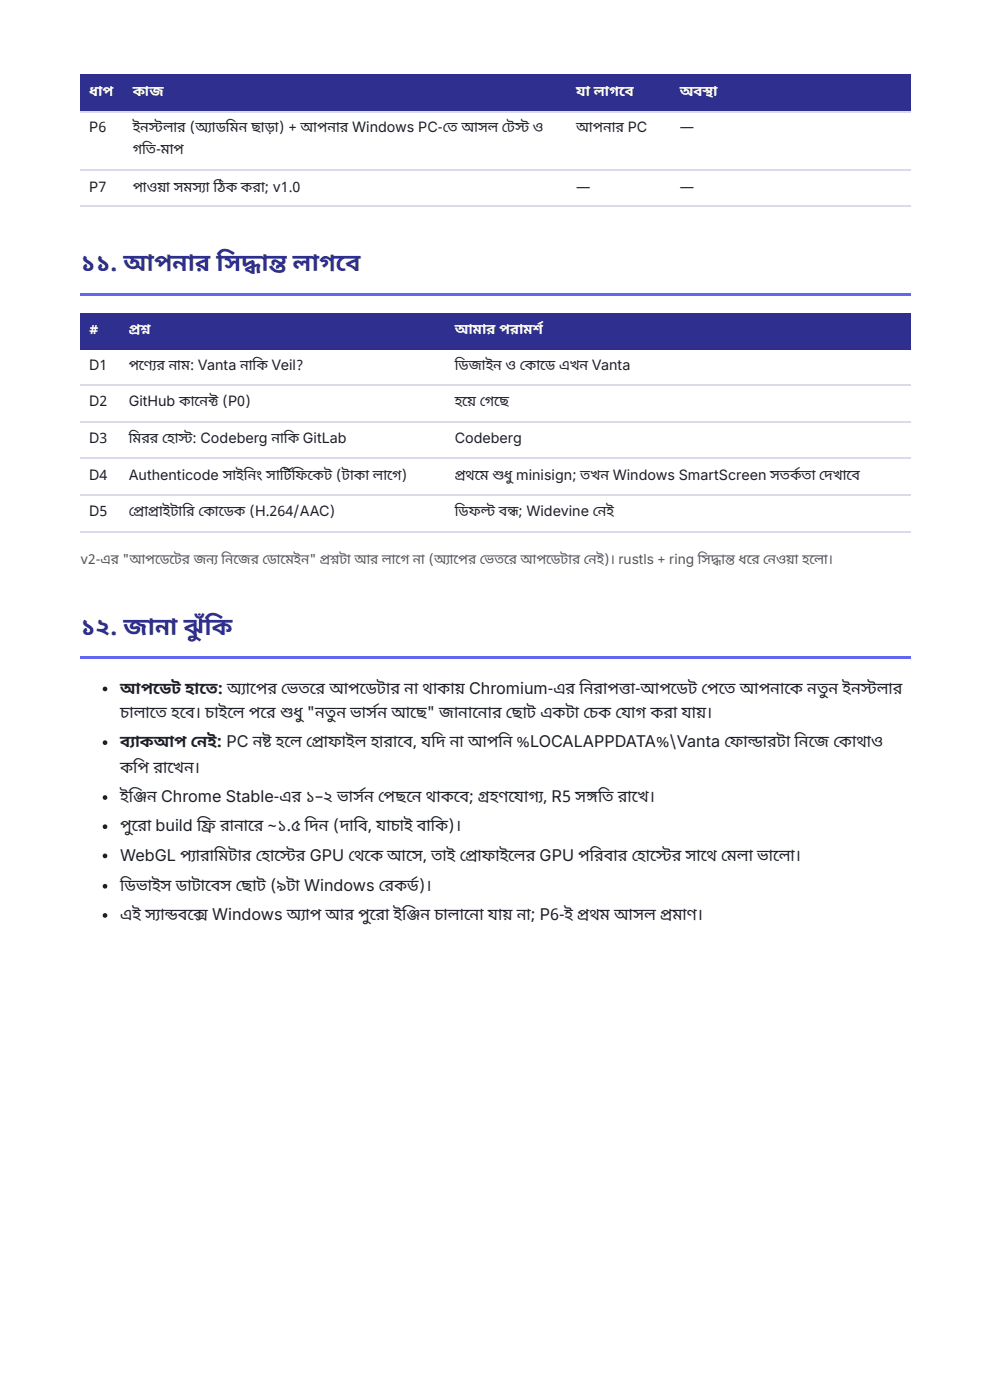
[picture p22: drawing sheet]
<svg xmlns="http://www.w3.org/2000/svg" width="210mm" height="297mm" viewBox="0 0 210 297" stroke-linecap="round" stroke-linejoin="round" font-family="sans-serif">
<defs><g id="words">
<g font-size="5.1" fill="#2e2f8f">
<text x="17.1" y="57.5">১১. আপনা র সি দ্ধা</text>
<text x="57" y="57.5">ন লা গবে</text>
<text x="57" y="57.5">্</text>
<text x="57" y="57.5">ত</text>
<text x="17.1" y="134.8">১২. জ</text>
<text x="26.2" y="134.8">া</text>
<text x="32.9" y="134.8">না</text>
<text x="39" y="134.8">ঝুঁ কি</text>
</g>
<g font-size="3.4" fill="#1d1f27">
<text x="25.5" y="147.2">আপডে</text>
<text x="36.4" y="147.2">ট হা তে</text>
<text x="46.2" y="147.2">: অ্যা</text>
<text x="53" y="147.2">পে</text>
<text x="56.7" y="147.2">র ভে</text>
<text x="63.3" y="147.2">তরে</text>
<text x="69.8" y="147.2">আপডে</text>
<text x="79.9" y="147.2">টা র না</text>
<text x="89.6" y="147.2">থা কা য় Chromium-এর নি রা পত্তা</text>
<text x="134.7" y="147.2">-আপডে</text>
<text x="145.9" y="147.2">ট পে</text>
<text x="152.4" y="147.2">তে</text>
<text x="156.9" y="147.2">আপনা কে</text>
<text x="171.1" y="147.2">নতু ন ইনসলা র</text>
<text x="182.5" y="147.2">্</text>
<text x="182.5" y="147.2">ট</text>
<text x="25.5" y="152.4">চা লা তে</text>
<text x="36.3" y="152.4">হবে</text>
<text x="41.3" y="152.4">। চা ইলে</text>
<text x="52.8" y="152.4">পরে</text>
<text x="59.4" y="152.4">শধু &quot;নতু ন ভা র্স ন আছে</text>
<text x="59.4" y="152.4">ু</text>
<text x="90.5" y="152.4">&quot; জ</text>
<text x="93.1" y="152.4">া</text>
<text x="97.2" y="152.4">না নো</text>
<text x="104.3" y="152.4">র ছো</text>
<text x="111.7" y="152.4">ট একটা</text>
<text x="123.7" y="152.4">চে</text>
<text x="126.8" y="152.4">ক যো</text>
<text x="134.7" y="152.4">গ করা</text>
<text x="144.5" y="152.4">যা য় ।</text>
<text x="25.5" y="158.5">ব্যা</text>
<text x="29.7" y="158.5">কআপ নে</text>
<text x="44" y="158.5">ই: PC নষ হলে</text>
<text x="55.7" y="158.5">্</text>
<text x="55.7" y="158.5">ট</text>
<text x="64.9" y="158.5">প্রো</text>
<text x="69.6" y="158.5">ফা ইল হা রা বে</text>
<text x="87.5" y="158.5">, যদি</text>
<text x="95.3" y="158.5">না</text>
<text x="99.2" y="158.5">আপনি</text>
<text x="109.5" y="158.5">%LOCALAPPDATA%\Vanta ফো</text>
<text x="158.6" y="158.5">ল্ডা</text>
<text x="162.7" y="158.5">রটা</text>
<text x="168.5" y="158.5">নি জে</text>
<text x="176.7" y="158.5">কো</text>
<text x="181.6" y="158.5">থা ও</text>
<text x="25.5" y="164">কপি</text>
<text x="32.5" y="164">রা খে</text>
<text x="39.1" y="164">ন।</text>
<text x="25.5" y="170.2">ইঞ্জি</text>
<text x="31.2" y="170.2">ন Chrome Stable-এর ১–২ ভা র্স ন পে</text>
<text x="83.8" y="170.2">ছনে</text>
<text x="90.3" y="170.2">থা কবে</text>
<text x="99.4" y="170.2">; গহণযো</text>
<text x="101.3" y="170.2">্</text>
<text x="101.3" y="170.2">র</text>
<text x="112" y="170.2">গ্য , R5 সঙতি</text>
<text x="124.3" y="170.2">্</text>
<text x="124.3" y="170.2">গ</text>
<text x="131" y="170.2">রা খে</text>
<text x="137.6" y="170.2">।</text>
<text x="25.5" y="176.4">পু রোপুরো</text>
<text x="33" y="176.4">build ফ্রি</text>
<text x="46.7" y="176.4">রা না রে</text>
<text x="56.7" y="176.4">~১.৫ দি ন (দা বি , যা চা ই বা কি</text>
<text x="95" y="176.4">)।</text>
<text x="25.5" y="182.6">WebGL প্যা</text>
<text x="42.4" y="182.6">রা মি টা র হো</text>
<text x="58.2" y="182.6">স্টে</text>
<text x="62.7" y="182.6">র GPU থে</text>
<text x="77.3" y="182.6">কে</text>
<text x="82.1" y="182.6">আসে</text>
<text x="89.6" y="182.6">, তা ই প্রো</text>
<text x="102.2" y="182.6">ফা ইলে</text>
<text x="111.5" y="182.6">র GPU পরি বা র হো</text>
<text x="137.8" y="182.6">স্টে</text>
<text x="142.4" y="182.6">র সা থে</text>
<text x="152.9" y="182.6">মে</text>
<text x="156.2" y="182.6">লা</text>
<text x="160.5" y="182.6">ভা লো</text>
<text x="168.5" y="182.6">।</text>
<text x="25.5" y="189">ডি ভা ইস ডা টা বে</text>
<text x="46.7" y="189">স ছো</text>
<text x="54.4" y="189">ট (৯টা</text>
<text x="64.5" y="189">Windows রে</text>
<text x="83.6" y="189">কর্ড )।</text>
<text x="25.5" y="195.2">এই স্যা</text>
<text x="34.9" y="195.2">নবক্সে</text>
<text x="34.9" y="195.2">্</text>
<text x="34.9" y="195.2">ড</text>
<text x="45" y="195.2">Windows অ্যা</text>
<text x="65.7" y="195.2">প আর পু রোপুরো</text>
<text x="83.4" y="195.2">ইঞ্জি</text>
<text x="89.1" y="195.2">ন চা লা নো</text>
<text x="103.4" y="195.2">যা য় না ; P6-ই পথম আসল পমা ণ।</text>
<text x="122.4" y="195.2">্</text>
<text x="122.4" y="195.2">র</text>
<text x="139.9" y="195.2">্</text>
<text x="139.9" y="195.2">র</text>
</g>
<g font-size="3" fill="#fff">
<text x="18.9" y="20.3">ধা প</text>
<text x="28.1" y="20.3">কা</text>
<text x="31.7" y="20.3">জ</text>
<text x="122.2" y="20.3">যা</text>
<text x="125.9" y="20.3">লা গবে</text>
<text x="144.1" y="20.3">অবস্থা</text>
<text x="18.9" y="70.9">#</text>
<text x="27.3" y="70.9">পশ</text>
<text x="27.3" y="70.9">্্</text>
<text x="27.3" y="70.9">রন</text>
<text x="96.4" y="70.9">আমা র পরা মর্শ</text>
</g>
<g font-size="3" fill="#1d1f27">
<text x="18.9" y="28">P6</text>
<text x="28.1" y="28">ইনসলা র (অ্যা</text>
<text x="31.6" y="28">্</text>
<text x="31.6" y="28">ট</text>
<text x="45.7" y="28">ডমি ন ছা ড়া</text>
<text x="59.1" y="28">) + আপনা র Windows PC-তে</text>
<text x="97.8" y="28">আসল টে</text>
<text x="109.2" y="28">স ও</text>
<text x="109.2" y="28">্</text>
<text x="109.2" y="28">ট</text>
<text x="122.2" y="28">আপনা র PC</text>
<text x="144.1" y="28">—</text>
<text x="28.1" y="32.7">গতি -মা প</text>
<text x="18.9" y="40.6">P7</text>
<text x="28.1" y="40.6">পা ওয়া</text>
<text x="36.9" y="40.6">সমস্যা</text>
<text x="45.2" y="40.6">ঠক করা ; v1.0</text>
<text x="45.2" y="40.6">ি</text>
<text x="122.2" y="40.6">—</text>
<text x="144.1" y="40.6">—</text>
<text x="18.9" y="78.5">D1</text>
<text x="27.3" y="78.5">পণ্যে</text>
<text x="33.2" y="78.5">র না ম: Vanta না কি</text>
<text x="57.6" y="78.5">Veil?</text>
<text x="96.4" y="78.5">ডি জ</text>
<text x="99.4" y="78.5">া</text>
<text x="103" y="78.5">ইন ও কো</text>
<text x="114.5" y="78.5">ডে</text>
<text x="118.5" y="78.5">এখন Vanta</text>
<text x="18.9" y="86.2">D2</text>
<text x="27.3" y="86.2">GitHub কা নে</text>
<text x="44.1" y="86.2">ক (P0)</text>
<text x="44.1" y="86.2">্</text>
<text x="44.1" y="86.2">ট</text>
<text x="96.4" y="86.2">হয়ে</text>
<text x="101.8" y="86.2">গে</text>
<text x="104.8" y="86.2">ছে</text>
<text x="18.9" y="93.9">D3</text>
<text x="27.3" y="93.9">মি রর হো</text>
<text x="37.9" y="93.9">স: Codeberg না কি</text>
<text x="37.9" y="93.9">্</text>
<text x="37.9" y="93.9">ট</text>
<text x="64.2" y="93.9">GitLab</text>
<text x="96.4" y="93.9">Codeberg</text>
<text x="18.9" y="101.8">D4</text>
<text x="27.3" y="101.8">Authenticode সা ইনিং</text>
<text x="56.5" y="101.8">সা র্টি ফি কে</text>
<text x="68.7" y="101.8">ট (টা কা</text>
<text x="79.1" y="101.8">লা গে</text>
<text x="85.1" y="101.8">)</text>
<text x="96.4" y="101.8">পথমে</text>
<text x="96.4" y="101.8">্</text>
<text x="96.4" y="101.8">র</text>
<text x="104.4" y="101.8">শধু minisign; তখন Windows SmartScreen সতর্ক তা</text>
<text x="104.4" y="101.8">ু</text>
<text x="173.7" y="101.8">দে</text>
<text x="176.6" y="101.8">খা বে</text>
<text x="18.9" y="109.5">D5</text>
<text x="27.3" y="109.5">প্রো</text>
<text x="31.4" y="109.5">প্রা</text>
<text x="34.5" y="109.5">ইটা রি</text>
<text x="42.1" y="109.5">কো</text>
<text x="46.4" y="109.5">ডে</text>
<text x="49.6" y="109.5">ক (H.264/AAC)</text>
<text x="96.4" y="109.5">ডি ফল বন; Widevine নে</text>
<text x="101.9" y="109.5">্</text>
<text x="101.9" y="109.5">ট</text>
<text x="107.6" y="109.5">্</text>
<text x="107.6" y="109.5">ধ</text>
<text x="128.6" y="109.5">ই</text>
</g>
<g font-size="2.9" fill="#555">
<text x="17.1" y="119.7">v2-এর &quot;আপডে</text>
<text x="35.9" y="119.7">টে</text>
<text x="38.6" y="119.7">র জন্য</text>
<text x="47" y="119.7">নি জে</text>
<text x="53.2" y="119.7">র ডো</text>
<text x="59.5" y="119.7">মে</text>
<text x="62.3" y="119.7">ইন&quot; পশটা</text>
<text x="67.8" y="119.7">্্</text>
<text x="67.8" y="119.7">রন</text>
<text x="75.1" y="119.7">আর লা গে</text>
<text x="87.5" y="119.7">না</text>
<text x="90.8" y="119.7">(অ্যা</text>
<text x="96.1" y="119.7">পে</text>
<text x="99.2" y="119.7">র ভে</text>
<text x="104.8" y="119.7">তরে</text>
<text x="110.3" y="119.7">আপডে</text>
<text x="118.9" y="119.7">টা র নে</text>
<text x="126.5" y="119.7">ই)। rustls + ring সি দ্ধা</text>
<text x="153.7" y="119.7">ন ধরে</text>
<text x="153.7" y="119.7">্</text>
<text x="153.7" y="119.7">ত</text>
<text x="161.8" y="119.7">নে</text>
<text x="164.6" y="119.7">ওয়া</text>
<text x="170.1" y="119.7">হলো</text>
<text x="175.5" y="119.7">।</text>
</g>
</g></defs>
<g fill="#2e2f8f">
<path d="M17.1 15.9h9.1v7.7h-9.1z"/>
<path d="M26.2 15.9h94.2v7.7h-94.2z"/>
<path d="M120.4 15.9h21.7v7.7h-21.7z"/>
<path d="M142.1 15.9h51.1v7.7h-51.1z"/>
</g>
<path d="M17.1 23.7h176.1M17.1 36.1h176.1M17.1 43.7h176.1" fill="none" stroke="#d9dbe8" stroke-width=".25"/>
<path d="M17.1 62.2h176.1v.5h-176.1z" fill="#6366f1"/>
<g fill="#2e2f8f">
<path d="M17.1 66.4h8.4v7.7h-8.4z"/>
<path d="M25.5 66.4h69.1v7.7h-69.1z"/>
<path d="M94.6 66.4h98.6v7.7h-98.6z"/>
</g>
<path d="M17.1 81.6h176.1M17.1 89.6h176.1M17.1 97.2h176.1M17.1 104.9h176.1M17.1 112.8h176.1" fill="none" stroke="#d9dbe8" stroke-width=".25"/>
<path d="M17.1 139.2h176.1v.5h-176.1z" fill="#6366f1"/>
<g fill="#1d1f27">
<circle cx="22.3" cy="146.2" r=".5"/>
<circle cx="22.3" cy="157.6" r=".5"/>
<circle cx="22.3" cy="169.2" r=".5"/>
<circle cx="22.3" cy="175.4" r=".5"/>
<circle cx="22.3" cy="181.6" r=".5"/>
<circle cx="22.3" cy="188" r=".5"/>
<circle cx="22.3" cy="194.2" r=".5"/>
</g>
<use href="#words"/>
</svg>
